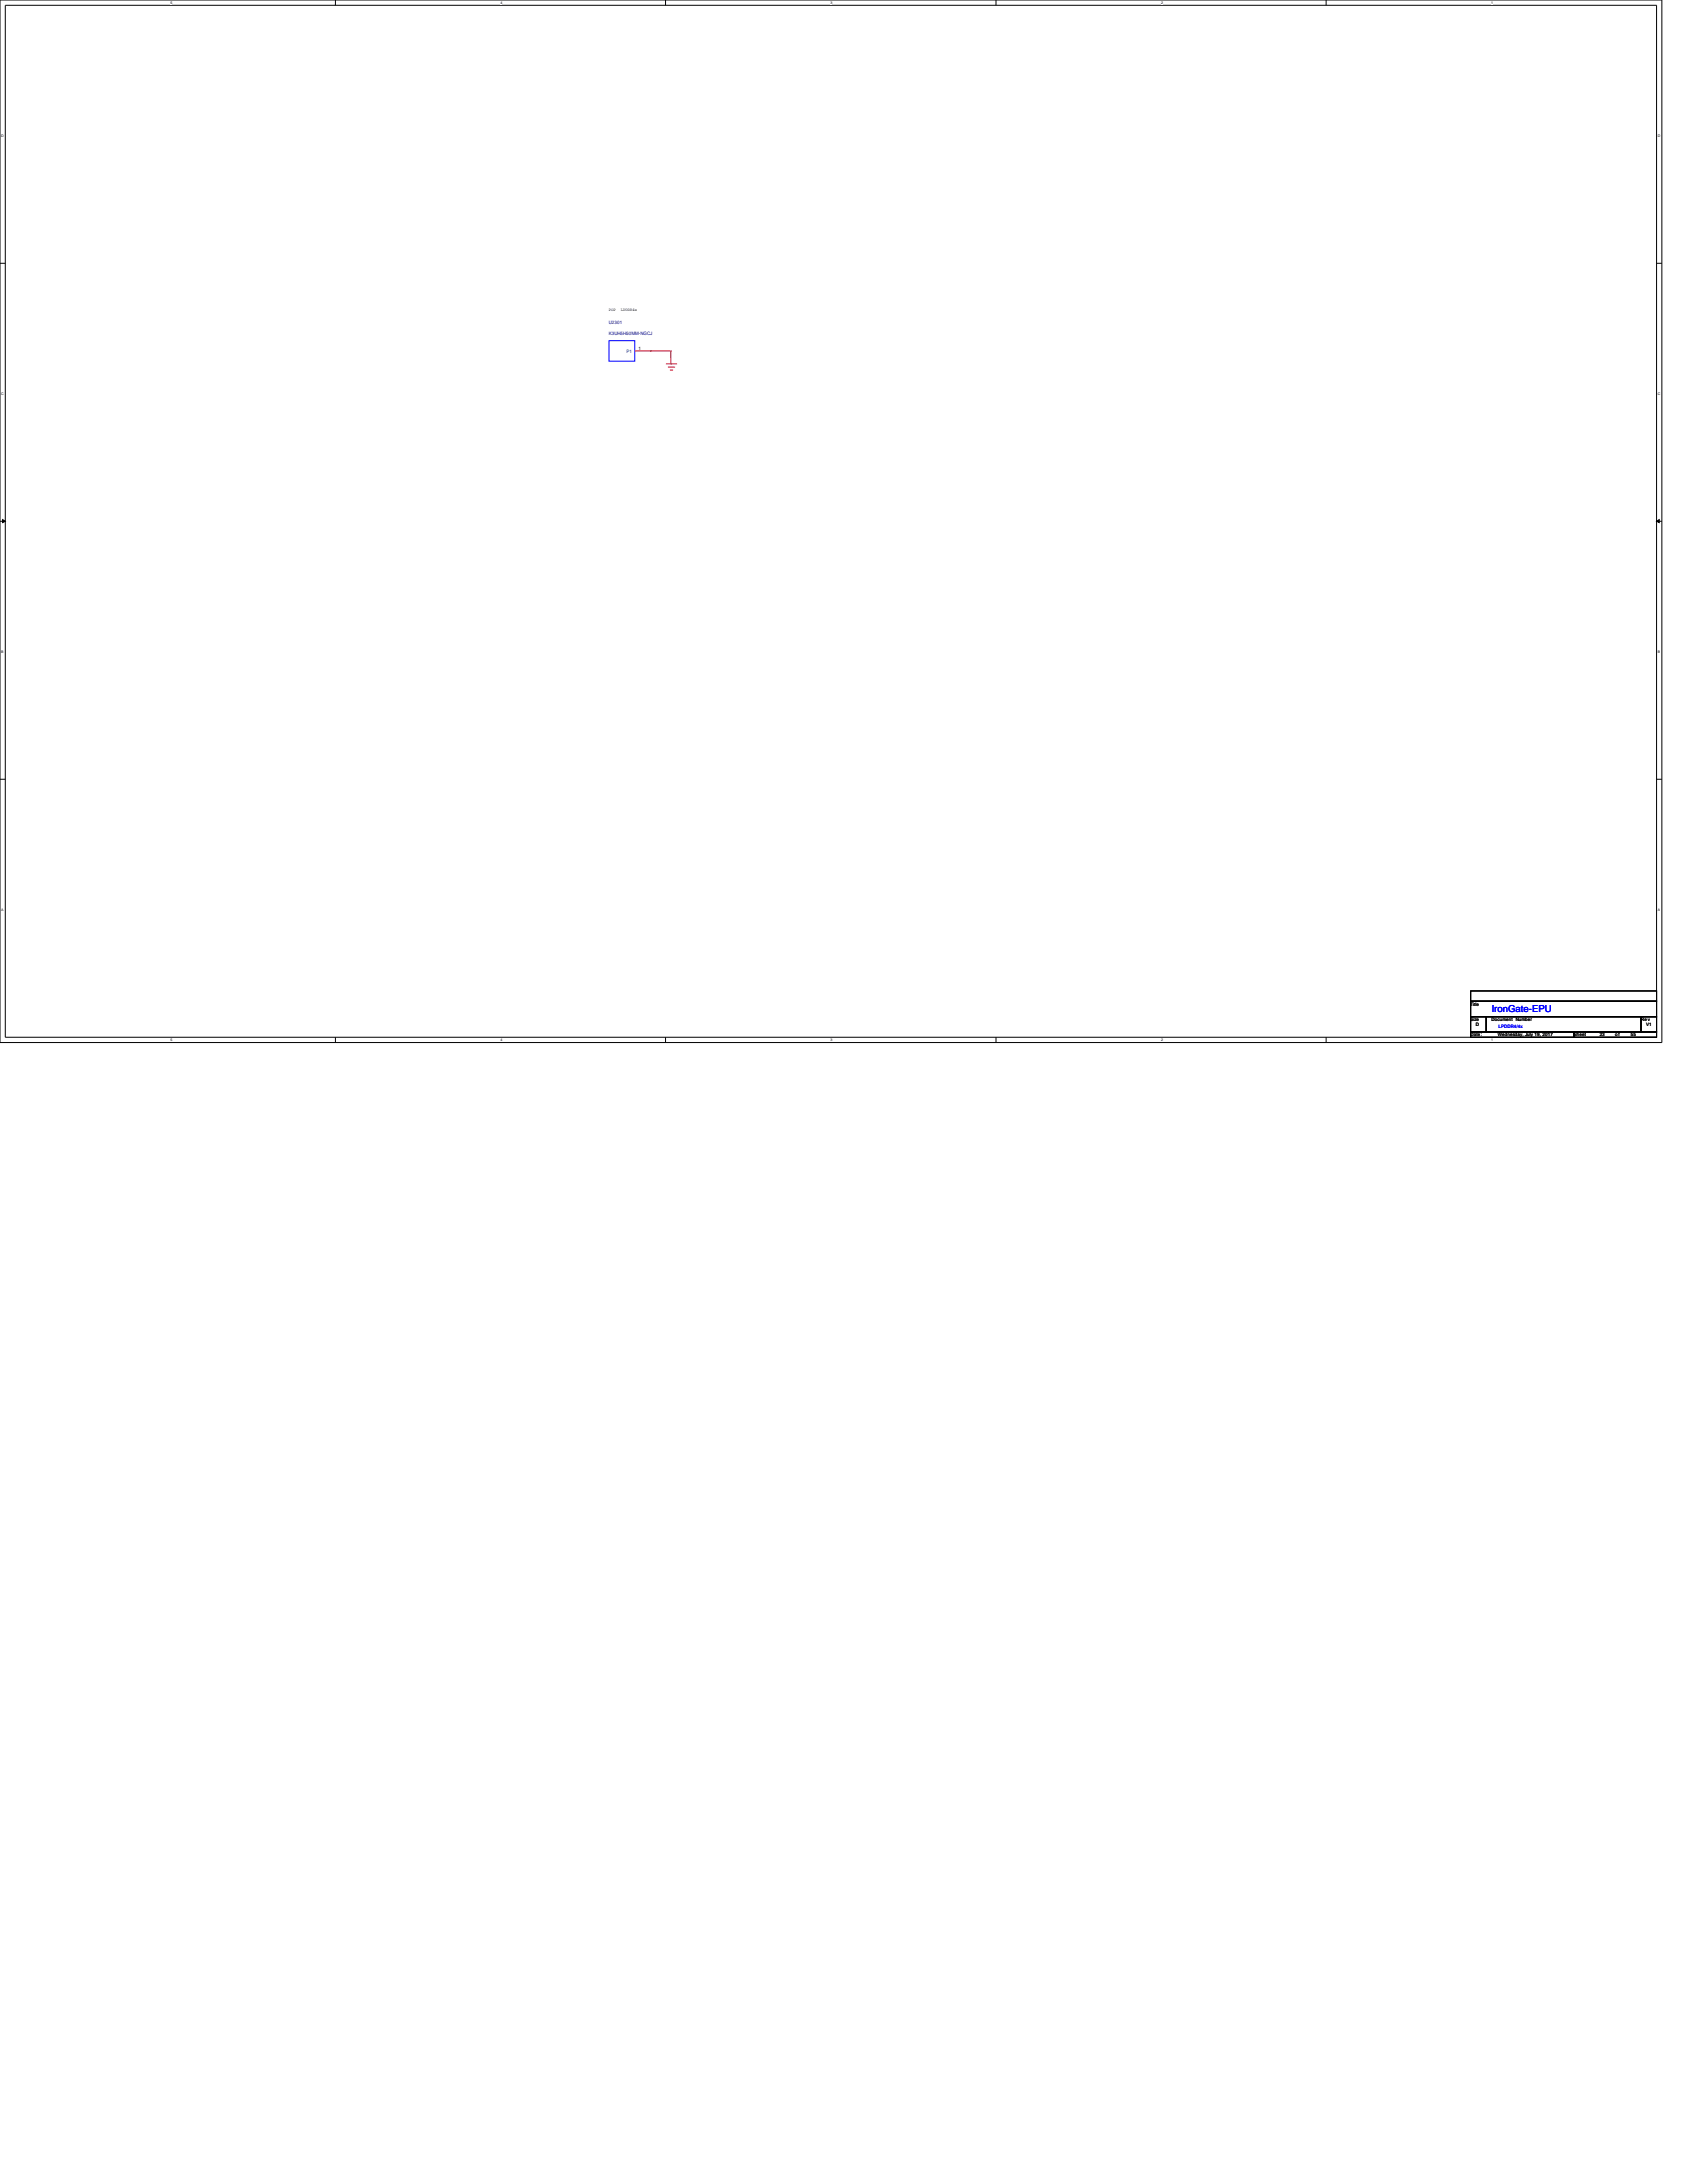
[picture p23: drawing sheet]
<svg xmlns="http://www.w3.org/2000/svg" width="216mm" height="279mm" viewBox="0 0 216 279" stroke-linecap="round" stroke-linejoin="round" font-family="sans-serif">
<defs><g id="words">
<text font-size="1.2" fill="#00f" x="190.9" y="129.5">IronGate-EPU</text>
<g font-size=".6" fill="#000080">
<text x="77.9" y="41.5">U2301</text>
<text x="77.9" y="42.8">K3UH5H50MM-NGCJ</text>
</g>
<text font-size=".6" fill="#004080" x="80.2" y="45.2">P1</text>
<g font-size=".6">
<text x="81.7" y="44.7">1</text>
<text x="188.2" y="128.7">Title</text>
<text x="188.2" y="130.7">Size</text>
<text x="188.9" y="131.3">D</text>
<text x="190.9" y="130.7">Document</text>
<text x="194" y="130.7">Number</text>
<text x="210" y="130.7">Re v</text>
<text x="210.7" y="131.3">V1</text>
<text x="188.2" y="132.6">Date:</text>
<text x="191.7" y="132.6">Wednesday, July 19, 2017</text>
<text x="201.4" y="132.6">Sheet</text>
<text x="204.7" y="132.6">23</text>
<text x="206.7" y="132.6">o f</text>
<text x="208.7" y="132.6">55</text>
</g>
<text font-size=".6" fill="#00f" x="191.8" y="131.6">LPDDR4/4x</text>
<g font-size=".5">
<text x="21.8" y=".5">5</text>
<text x="64.1" y=".5">4</text>
<text x="106.3" y=".5">3</text>
<text x="148.6" y=".5">2</text>
<text x="190.8" y=".5">1</text>
<text x=".2" y="17.6">D</text>
<text x="212.2" y="17.6">D</text>
<text x="77.9" y="39.8">POP</text>
<text x="79.5" y="39.8">LPDDR4x</text>
<text x=".2" y="50.6">C</text>
<text x="212.2" y="50.6">C</text>
<text x=".2" y="83.6">B</text>
<text x="212.2" y="83.6">B</text>
<text x=".2" y="116.6">A</text>
<text x="212.2" y="116.6">A</text>
<text x="21.8" y="133.2">5</text>
<text x="64.1" y="133.2">4</text>
<text x="106.3" y="133.2">3</text>
<text x="148.6" y="133.2">2</text>
<text x="190.8" y="133.2">1</text>
</g>
</g></defs>
<path d="M0 0h212.7v133.4h-212.7zM.7 .7h211.3v132.1h-211.3z" fill="none" stroke="#000" stroke-width=".13"/>
<g fill="#fff">
<path d="M21.8 .1h.2v.5h-.2z"/>
<path d="M21.8 132.8h.2v.6h-.2z"/>
</g>
<path d="M42.9 0v.7M42.9 132.8v.6" fill="none" stroke="#000" stroke-width=".13"/>
<g fill="#fff">
<path d="M64.1 .1h.2v.5h-.2z"/>
<path d="M64.1 132.8h.2v.6h-.2z"/>
</g>
<path d="M85.2 0v.7M85.2 132.8v.6" fill="none" stroke="#000" stroke-width=".13"/>
<g fill="#fff">
<path d="M106.3 .1h.2v.5h-.2z"/>
<path d="M106.3 132.8h.2v.6h-.2z"/>
</g>
<path d="M127.5 0v.7M127.5 132.8v.6" fill="none" stroke="#000" stroke-width=".13"/>
<g fill="#fff">
<path d="M148.6 .1h.2v.5h-.2z"/>
<path d="M148.6 132.8h.2v.6h-.2z"/>
</g>
<path d="M169.7 0v.7M169.7 132.8v.6" fill="none" stroke="#000" stroke-width=".13"/>
<g fill="#fff">
<path d="M190.8 .1h.3v.5h-.3z"/>
<path d="M190.8 132.8h.3v.6h-.3z"/>
<path d="M.2 17.2h.2v.5h-.2z"/>
<path d="M212.2 17.2h.2v.5h-.2z"/>
<path d="M.2 50.2h.2v.5h-.2z"/>
<path d="M212.2 50.2h.2v.5h-.2z"/>
</g>
<path d="M0 33.7h.7M212 33.7h.7" fill="none" stroke="#000" stroke-width=".13"/>
<g fill="#fff">
<path d="M.2 83.2h.2v.5h-.2z"/>
<path d="M212.2 83.2h.2v.5h-.2z"/>
</g>
<path d="M0 66.7h.7M.3 66.5l.4 .2-.4 .2zM212 66.7l.3-.2v.4zM212 66.7h.7" fill="none" stroke="#000" stroke-width=".13"/>
<path d="M.3 66.5l.4 .2-.4 .2zM212 66.7l.3-.2v.4z" fill="#000"/>
<g fill="#fff">
<path d="M.2 116.2h.3v.6h-.3z"/>
<path d="M212.2 116.2h.3v.6h-.3z"/>
</g>
<path d="M0 99.7h.7M212 99.7h.7M188.2 126.8h23.8v1.3h-23.8zM188.2 128.1h23.8v2h-23.8zM188.2 130.1h2v2h-2zM188.2 132.1h13.2v.7h-13.2zM190.2 130.1h19.8v2h-19.8zM201.4 132.1h10.6v.7h-10.6zM210 130.1h2v2h-2z" fill="none" stroke="#000" stroke-width=".13"/>
<path d="M83.2 44.9h.1M83.2 44.9h2.7M85.9 44.9h.1M85.9 44.9v1" fill="none" stroke="#800040" stroke-width=".13"/>
<path d="M81.2 44.9h2M83.2 44.9h.1M85.2 46.6h1.3M85.5 47h.8M85.7 47.4h.3M85.9 46.6h.1M85.9 45.9v.7M86 47.4h.1M86.3 47h.1M86.5 46.6h.1" fill="none" stroke="#f00" stroke-width=".13"/>
<path d="M77.9 43.6h3.3v2.6h-3.3z" fill="none" stroke="#00f" stroke-width=".13"/>
<use href="#words"/>
</svg>
